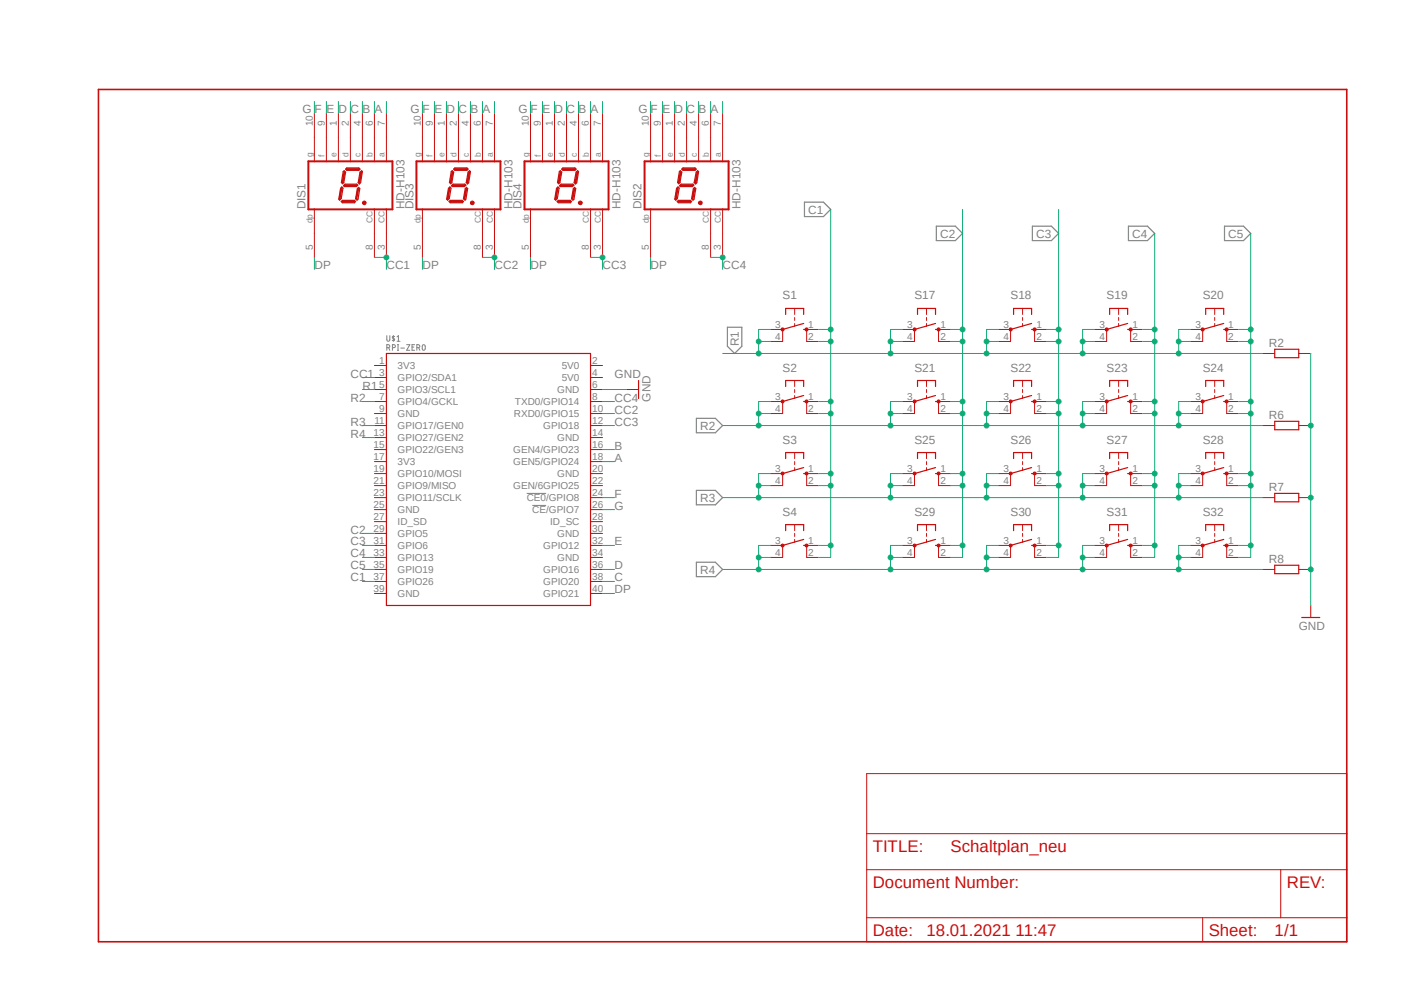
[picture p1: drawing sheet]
<svg xmlns="http://www.w3.org/2000/svg" width="297mm" height="210mm" viewBox="0 0 297 210" stroke-linecap="round" stroke-linejoin="round" font-family="sans-serif">
<defs><g id="words">
<g font-size="3.6" fill="#c90d0c">
<text x="184.6" y="180.1">TITLE:</text>
<text x="201.1" y="180.1">Schaltplan_neu</text>
<text x="184.6" y="187.8">Document Number:</text>
<text x="272.2" y="187.8">REV:</text>
<text x="184.6" y="197.9">Date:</text>
<text x="196" y="197.9">18.01.2021 11:47</text>
<text x="255.7" y="197.9">Sheet:</text>
<text x="269.7" y="197.9">1/1</text>
</g>
<g font-size="2.5" fill="#808080">
<text x="64" y="24">G</text>
<text x="66.5" y="24">F</text>
<text x="69" y="24">E</text>
<text x="71.6" y="24">D</text>
<text x="74.1" y="24">C</text>
<text x="76.7" y="24">B</text>
<text x="79.2" y="24">A</text>
<text x="86.8" y="24">G F E D C B A</text>
<text x="109.7" y="24">G</text>
<text x="112.2" y="24">F</text>
<text x="114.8" y="24">E</text>
<text x="117.3" y="24">D</text>
<text x="119.9" y="24">C</text>
<text x="122.4" y="24">B</text>
<text x="124.9" y="24">A</text>
<text x="135.1" y="24">G F E D C B A</text>
<text x="64.6" y="44.3" transform="rotate(-90 64.6 44.3)">DIS1</text>
<text x="85.6" y="44.3" transform="rotate(-90 85.6 44.3)">HD-H103</text>
<text x="87.5" y="44.3" transform="rotate(-90 87.5 44.3)">DIS3</text>
<text x="108.4" y="44.3" transform="rotate(-90 108.4 44.3)">HD-H103</text>
<text x="110.3" y="44.3" transform="rotate(-90 110.3 44.3)">DIS4</text>
<text x="131.3" y="44.3" transform="rotate(-90 131.3 44.3)">HD-H103</text>
<text x="135.7" y="44.3" transform="rotate(-90 135.7 44.3)">DIS2</text>
<text x="156.7" y="44.3" transform="rotate(-90 156.7 44.3)">HD-H103</text>
<text x="171" y="45.2">C1</text>
<text x="198.9" y="50.3">C2</text>
<text x="219.2" y="50.3">C3</text>
<text x="239.5" y="50.3">C4</text>
<text x="259.8" y="50.3">C5</text>
<text x="66.5" y="57">DP</text>
<text x="81.7" y="57">CC1</text>
<text x="89.4" y="57">DP</text>
<text x="104.6" y="57">CC2</text>
<text x="112.2" y="57">DP</text>
<text x="127.5" y="57">CC3</text>
<text x="137.6" y="57">DP</text>
<text x="152.9" y="57">CC4</text>
<text x="165.6" y="63.3">S1</text>
<text x="193.5" y="63.3">S17</text>
<text x="213.8" y="63.3">S18</text>
<text x="234.1" y="63.3">S19</text>
<text x="254.4" y="63.3">S20</text>
<text x="156.3" y="73.2" transform="rotate(-90 156.3 73.2)">R1</text>
<text x="268.4" y="73.4">R2</text>
<text x="74.1" y="79.8">CC1</text>
<text x="76.7" y="82.4">R1</text>
<text x="130" y="79.8">GND</text>
<text x="165.6" y="78.6">S2</text>
<text x="193.5" y="78.6">S21</text>
<text x="213.8" y="78.6">S22</text>
<text x="234.1" y="78.6">S23</text>
<text x="254.4" y="78.6">S24</text>
<text x="74.1" y="84.9">R2</text>
<text x="130" y="87.5">CC2</text>
<text x="130" y="84.9">CC4</text>
<text x="137.6" y="84.9" transform="rotate(-90 137.6 84.9)">GND</text>
<text x="268.4" y="88.6">R6</text>
<text x="74.1" y="90">R3</text>
<text x="74.1" y="92.5">R4</text>
<text x="130" y="95.1">B</text>
<text x="130" y="90">CC3</text>
<text x="148.1" y="90.9">R2</text>
<text x="165.6" y="93.8">S3</text>
<text x="193.5" y="93.8">S25</text>
<text x="213.8" y="93.8">S26</text>
<text x="234.1" y="93.8">S27</text>
<text x="254.4" y="93.8">S28</text>
<text x="130" y="97.6">A</text>
<text x="130" y="107.8">G</text>
<text x="130" y="105.2">F</text>
<text x="148.1" y="106.1">R3</text>
<text x="268.4" y="103.8">R7</text>
<text x="74.1" y="112.9">C2</text>
<text x="165.6" y="109.1">S4</text>
<text x="193.5" y="109.1">S29</text>
<text x="213.8" y="109.1">S30</text>
<text x="234.1" y="109.1">S31</text>
<text x="254.4" y="109.1">S32</text>
<text x="74.1" y="115.4">C3</text>
<text x="74.1" y="117.9">C4</text>
<text x="130" y="115.4">E</text>
<text x="268.4" y="119.1">R8</text>
<text x="74.1" y="123">C1</text>
<text x="74.1" y="120.4">C5</text>
<text x="130" y="125.5">DP</text>
<text x="130" y="120.4">D</text>
<text x="130" y="123">C</text>
<text x="148.1" y="121.3">R4</text>
<text x="274.7" y="133.1">GND</text>
</g>
<g font-size="2.1" fill="#808080">
<text x="66.2" y="26.7" transform="rotate(-90 66.2 26.7)">10</text>
<text x="68.7" y="26.7" transform="rotate(-90 68.7 26.7)">9</text>
<text x="71.2" y="26.7" transform="rotate(-90 71.2 26.7)">1</text>
<text x="73.8" y="26.7" transform="rotate(-90 73.8 26.7)">2</text>
<text x="76.3" y="26.7" transform="rotate(-90 76.3 26.7)">4</text>
<text x="78.9" y="26.7" transform="rotate(-90 78.9 26.7)">6</text>
<text x="81.4" y="26.7" transform="rotate(-90 81.4 26.7)">7</text>
<text x="89" y="26.7" transform="rotate(-90 89 26.7)">10</text>
<text x="91.6" y="26.7" transform="rotate(-90 91.6 26.7)">9</text>
<text x="94.1" y="26.7" transform="rotate(-90 94.1 26.7)">1</text>
<text x="96.6" y="26.7" transform="rotate(-90 96.6 26.7)">2</text>
<text x="99.2" y="26.7" transform="rotate(-90 99.2 26.7)">4</text>
<text x="101.7" y="26.7" transform="rotate(-90 101.7 26.7)">6</text>
<text x="104.3" y="26.7" transform="rotate(-90 104.3 26.7)">7</text>
<text x="111.9" y="26.7" transform="rotate(-90 111.9 26.7)">10</text>
<text x="114.4" y="26.7" transform="rotate(-90 114.4 26.7)">9</text>
<text x="117" y="26.7" transform="rotate(-90 117 26.7)">1</text>
<text x="119.5" y="26.7" transform="rotate(-90 119.5 26.7)">2</text>
<text x="122" y="26.7" transform="rotate(-90 122 26.7)">4</text>
<text x="124.6" y="26.7" transform="rotate(-90 124.6 26.7)">6</text>
<text x="127.1" y="26.7" transform="rotate(-90 127.1 26.7)">7</text>
<text x="137.3" y="26.7" transform="rotate(-90 137.3 26.7)">10</text>
<text x="139.8" y="26.7" transform="rotate(-90 139.8 26.7)">9</text>
<text x="142.3" y="26.7" transform="rotate(-90 142.3 26.7)">1</text>
<text x="144.9" y="26.7" transform="rotate(-90 144.9 26.7)">2</text>
<text x="147.4" y="26.7" transform="rotate(-90 147.4 26.7)">4</text>
<text x="149.9" y="26.7" transform="rotate(-90 149.9 26.7)">6</text>
<text x="152.5" y="26.7" transform="rotate(-90 152.5 26.7)">7</text>
<text x="66.2" y="52.9" transform="rotate(-90 66.2 52.9)">5</text>
<text x="78.9" y="52.9" transform="rotate(-90 78.9 52.9)">8</text>
<text x="81.4" y="52.9" transform="rotate(-90 81.4 52.9)">3</text>
<text x="89" y="52.9" transform="rotate(-90 89 52.9)">5</text>
<text x="101.7" y="52.9" transform="rotate(-90 101.7 52.9)">8</text>
<text x="104.3" y="52.9" transform="rotate(-90 104.3 52.9)">3</text>
<text x="111.9" y="52.9" transform="rotate(-90 111.9 52.9)">5</text>
<text x="124.6" y="52.9" transform="rotate(-90 124.6 52.9)">8</text>
<text x="127.1" y="52.9" transform="rotate(-90 127.1 52.9)">3</text>
<text x="137.3" y="52.9" transform="rotate(-90 137.3 52.9)">5</text>
<text x="149.9" y="52.9" transform="rotate(-90 149.9 52.9)">8</text>
<text x="152.5" y="52.9" transform="rotate(-90 152.5 52.9)">3</text>
<text x="164" y="69.3">3</text>
<text x="164" y="71.9">4</text>
<text x="171" y="69.3">1</text>
<text x="171" y="71.9">2</text>
<text x="191.9" y="69.3">3</text>
<text x="191.9" y="71.9">4</text>
<text x="198.9" y="69.3">1</text>
<text x="198.9" y="71.9">2</text>
<text x="212.3" y="69.3">3</text>
<text x="212.3" y="71.9">4</text>
<text x="219.2" y="69.3">1</text>
<text x="219.2" y="71.9">2</text>
<text x="232.6" y="69.3">3</text>
<text x="232.6" y="71.9">4</text>
<text x="239.6" y="69.3">1</text>
<text x="239.6" y="71.9">2</text>
<text x="252.9" y="69.3">3</text>
<text x="252.9" y="71.9">4</text>
<text x="259.8" y="69.3">1</text>
<text x="259.8" y="71.9">2</text>
<text x="80.2" y="77">1</text>
<text x="125.3" y="77">2</text>
<text x="80.2" y="79.5">3</text>
<text x="80.2" y="82">5</text>
<text x="84.1" y="78.1">3V3</text>
<text x="84.1" y="80.6">GPIO2/SDA1</text>
<text x="84.1" y="83.1">GPIO3/SCL1</text>
<text x="117.9" y="83.1">GND</text>
<text x="118.8" y="78.1">5V0</text>
<text x="118.8" y="80.6">5V0</text>
<text x="125.3" y="79.5">4</text>
<text x="125.3" y="82">6</text>
<text x="79.2" y="89.6">11</text>
<text x="80.2" y="84.5">7</text>
<text x="80.2" y="87.1">9</text>
<text x="84.1" y="85.7">GPIO4/GCKL</text>
<text x="84.1" y="88.2">GND</text>
<text x="108.7" y="88.2">RXD0/GPIO15</text>
<text x="108.9" y="85.7">TXD0/GPIO14</text>
<text x="125.3" y="84.5">8</text>
<text x="125.3" y="87.1">10</text>
<text x="125.3" y="89.6">12</text>
<text x="164" y="84.5">3</text>
<text x="164" y="87.1">4</text>
<text x="171" y="84.5">1</text>
<text x="171" y="87.1">2</text>
<text x="191.9" y="84.5">3</text>
<text x="191.9" y="87.1">4</text>
<text x="198.9" y="84.5">1</text>
<text x="198.9" y="87.1">2</text>
<text x="212.3" y="84.5">3</text>
<text x="212.3" y="87.1">4</text>
<text x="219.2" y="84.5">1</text>
<text x="219.2" y="87.1">2</text>
<text x="232.6" y="84.5">3</text>
<text x="232.6" y="87.1">4</text>
<text x="239.6" y="84.5">1</text>
<text x="239.6" y="87.1">2</text>
<text x="252.9" y="84.5">3</text>
<text x="252.9" y="87.1">4</text>
<text x="259.8" y="84.5">1</text>
<text x="259.8" y="87.1">2</text>
<text x="79" y="92.2">13</text>
<text x="79" y="94.7">15</text>
<text x="84.1" y="90.8">GPIO17/GEN0</text>
<text x="84.1" y="93.3">GPIO27/GEN2</text>
<text x="84.1" y="95.8">GPIO22/GEN3</text>
<text x="108.6" y="95.8">GEN4/GPIO23</text>
<text x="114.9" y="90.8">GPIO18</text>
<text x="117.9" y="93.3">GND</text>
<text x="125.3" y="92.2">14</text>
<text x="125.3" y="94.7">16</text>
<text x="79" y="97.2">17</text>
<text x="79" y="99.8">19</text>
<text x="84.1" y="98.4">3V3</text>
<text x="84.1" y="100.9">GPIO10/MOSI</text>
<text x="108.6" y="98.4">GEN5/GPIO24</text>
<text x="117.9" y="100.9">GND</text>
<text x="125.3" y="97.2">18</text>
<text x="125.3" y="99.8">20</text>
<text x="164" y="99.8">3</text>
<text x="171" y="99.8">1</text>
<text x="191.9" y="99.8">3</text>
<text x="198.9" y="99.8">1</text>
<text x="212.3" y="99.8">3</text>
<text x="219.2" y="99.8">1</text>
<text x="232.6" y="99.8">3</text>
<text x="239.6" y="99.8">1</text>
<text x="252.9" y="99.8">3</text>
<text x="259.8" y="99.8">1</text>
<text x="79" y="102.3">21</text>
<text x="79" y="104.9">23</text>
<text x="79" y="107.4">25</text>
<text x="84.1" y="103.5">GPIO9/MISO</text>
<text x="84.1" y="106">GPIO11/SCLK</text>
<text x="108.6" y="103.5">GEN/6GPIO25</text>
<text x="111.4" y="106">CE0/GPIO8</text>
<text x="125.3" y="102.3">22</text>
<text x="125.3" y="104.9">24</text>
<text x="125.3" y="107.4">26</text>
<text x="164" y="102.3">4</text>
<text x="171" y="102.3">2</text>
<text x="191.9" y="102.3">4</text>
<text x="198.9" y="102.3">2</text>
<text x="212.3" y="102.3">4</text>
<text x="219.2" y="102.3">2</text>
<text x="232.6" y="102.3">4</text>
<text x="239.6" y="102.3">2</text>
<text x="252.9" y="102.3">4</text>
<text x="259.8" y="102.3">2</text>
<text x="79" y="109.9">27</text>
<text x="79" y="112.5">29</text>
<text x="84.1" y="108.5">GND</text>
<text x="84.1" y="111.1">ID_SD</text>
<text x="84.1" y="113.6">GPIO5</text>
<text x="112.6" y="108.5">CE/GPIO7</text>
<text x="116.4" y="111.1">ID_SC</text>
<text x="117.9" y="113.6">GND</text>
<text x="125.3" y="109.9">28</text>
<text x="125.3" y="112.5">30</text>
<text x="79" y="115">31</text>
<text x="79" y="117.6">33</text>
<text x="84.1" y="116.1">GPIO6</text>
<text x="84.1" y="118.7">GPIO13</text>
<text x="114.9" y="116.2">GPIO12</text>
<text x="117.9" y="118.7">GND</text>
<text x="125.3" y="115">32</text>
<text x="125.3" y="117.6">34</text>
<text x="164" y="115">3</text>
<text x="164" y="117.6">4</text>
<text x="171" y="115">1</text>
<text x="171" y="117.6">2</text>
<text x="191.9" y="115">3</text>
<text x="191.9" y="117.6">4</text>
<text x="198.9" y="115">1</text>
<text x="198.9" y="117.6">2</text>
<text x="212.3" y="115">3</text>
<text x="212.3" y="117.6">4</text>
<text x="219.2" y="115">1</text>
<text x="219.2" y="117.6">2</text>
<text x="232.6" y="115">3</text>
<text x="232.6" y="117.6">4</text>
<text x="239.6" y="115">1</text>
<text x="239.6" y="117.6">2</text>
<text x="252.9" y="115">3</text>
<text x="252.9" y="117.6">4</text>
<text x="259.8" y="115">1</text>
<text x="259.8" y="117.6">2</text>
<text x="79" y="120.1">35</text>
<text x="79" y="122.6">37</text>
<text x="79" y="125.2">39</text>
<text x="84.1" y="121.2">GPIO19</text>
<text x="84.1" y="123.7">GPIO26</text>
<text x="114.9" y="121.2">GPIO16</text>
<text x="114.9" y="123.7">GPIO20</text>
<text x="125.3" y="120.1">36</text>
<text x="125.3" y="122.6">38</text>
<text x="125.3" y="125.2">40</text>
<text x="84.1" y="126.3">GND</text>
<text x="114.9" y="126.3">GPIO21</text>
</g>
<g font-size="1.8" fill="#808080">
<text x="66.1" y="33.2" transform="rotate(-90 66.1 33.2)">g</text>
<text x="68.7" y="33.2" transform="rotate(-90 68.7 33.2)">f</text>
<text x="71.2" y="33.2" transform="rotate(-90 71.2 33.2)">e</text>
<text x="73.7" y="33.2" transform="rotate(-90 73.7 33.2)">d</text>
<text x="76.3" y="33.2" transform="rotate(-90 76.3 33.2)">c</text>
<text x="78.8" y="33.2" transform="rotate(-90 78.8 33.2)">b</text>
<text x="81.4" y="33.2" transform="rotate(-90 81.4 33.2)">a</text>
<text x="89" y="33.2" transform="rotate(-90 89 33.2)">g</text>
<text x="91.5" y="33.2" transform="rotate(-90 91.5 33.2)">f</text>
<text x="94.1" y="33.2" transform="rotate(-90 94.1 33.2)">e</text>
<text x="96.6" y="33.2" transform="rotate(-90 96.6 33.2)">d</text>
<text x="99.1" y="33.2" transform="rotate(-90 99.1 33.2)">c</text>
<text x="101.7" y="33.2" transform="rotate(-90 101.7 33.2)">b</text>
<text x="104.2" y="33.2" transform="rotate(-90 104.2 33.2)">a</text>
<text x="111.8" y="33.2" transform="rotate(-90 111.8 33.2)">g</text>
<text x="114.4" y="33.2" transform="rotate(-90 114.4 33.2)">f</text>
<text x="116.9" y="33.2" transform="rotate(-90 116.9 33.2)">e</text>
<text x="119.5" y="33.2" transform="rotate(-90 119.5 33.2)">d</text>
<text x="122" y="33.2" transform="rotate(-90 122 33.2)">c</text>
<text x="124.5" y="33.2" transform="rotate(-90 124.5 33.2)">b</text>
<text x="127.1" y="33.2" transform="rotate(-90 127.1 33.2)">a</text>
<text x="137.2" y="33.2" transform="rotate(-90 137.2 33.2)">g</text>
<text x="139.8" y="33.2" transform="rotate(-90 139.8 33.2)">f</text>
<text x="142.3" y="33.2" transform="rotate(-90 142.3 33.2)">e</text>
<text x="144.9" y="33.2" transform="rotate(-90 144.9 33.2)">d</text>
<text x="147.4" y="33.2" transform="rotate(-90 147.4 33.2)">c</text>
<text x="149.9" y="33.2" transform="rotate(-90 149.9 33.2)">b</text>
<text x="152.5" y="33.2" transform="rotate(-90 152.5 33.2)">a</text>
<text x="66.1" y="47.2" transform="rotate(-90 66.1 47.2)">dp</text>
<text x="78.8" y="47.2" transform="rotate(-90 78.8 47.2)">CC</text>
<text x="81.4" y="47.2" transform="rotate(-90 81.4 47.2)">CC</text>
<text x="89" y="47.2" transform="rotate(-90 89 47.2)">dp</text>
<text x="101.7" y="47.2" transform="rotate(-90 101.7 47.2)">CC</text>
<text x="104.2" y="47.2" transform="rotate(-90 104.2 47.2)">CC</text>
<text x="111.8" y="47.2" transform="rotate(-90 111.8 47.2)">dp</text>
<text x="124.5" y="47.2" transform="rotate(-90 124.5 47.2)">CC</text>
<text x="127.1" y="47.2" transform="rotate(-90 127.1 47.2)">CC</text>
<text x="137.2" y="47.2" transform="rotate(-90 137.2 47.2)">dp</text>
<text x="149.9" y="47.2" transform="rotate(-90 149.9 47.2)">CC</text>
<text x="152.5" y="47.2" transform="rotate(-90 152.5 47.2)">CC</text>
</g>
</g></defs>
<path d="M20.3 18.6l264.9 181.1M285.2 18.6l-264.9 181.1" fill="none" stroke="#fff" stroke-width=".21"/>
<g fill="none" stroke="#808080" stroke-width=".21">
<path d="M81.8 73.5h.5a.31 .31 0 0 0 .2-.4 .31 .31 0 0 0-.4-.2h-.3v1.2M81.8 71l.1 1a.31 .31 0 0 0 .3 .2 .31 .31 0 0 0 .3-.4v-.8M82.2 73.5l.3 .6M83 73.5h.5a.31 .31 0 0 0 .1-.4 .31 .31 0 0 0-.3-.2h-.3v1.2M83.2 71v1.2M83.5 71.2l-.4-.1-.1 .2 .5 .5-.1 .2h-.4M84 71.2l.3-.2v1.2M84 72.2h.6M84.1 72.9h.2M84.1 74.1h.2M84.2 72.9v1.2M84.8 73.6h.8"/>
<path d="M86 72.9h.7l-.7 1.2h.7M87.2 73.4h.3M87.7 72.9h-.5v1.2h.5M88.2 73.5h.4a.31 .31 0 0 0 .2-.4 .31 .31 0 0 0-.3-.2h-.3v1.2M88.6 73.5l.2 .6M89.5 72.9a.34 .34 0 0 1 .5 .3v.5a.32 .32 0 0 1-.4 .4 .32 .32 0 0 1-.3-.4zM111.4 104.4h4.1M112.6 106.9h2.9"/>
</g>
<path d="M170.2 42.8h4l1.5 1.5-1.5 1.5h-4zM198.1 47.8h4l1.5 1.6-1.5 1.5h-4zM218.4 47.8h4l1.5 1.6-1.5 1.5h-4zM238.7 47.8h4l1.6 1.6-1.6 1.5h-4zM259 47.8h4.1l1.5 1.6-1.5 1.5h-4.1zM153.9 69.2h3v4l-1.5 1.6-1.5-1.6zM147.3 88.5h4l1.6 1.5-1.6 1.5h-4zM147.3 103.7h4l1.6 1.5-1.6 1.6h-4zM147.3 118.9h4l1.6 1.5-1.6 1.6h-4z" fill="none" stroke="#808080" stroke-width=".25"/>
<path d="M20.8 18.9h264.1v180.3h-264.1z" fill="none" stroke="#c90d0c" stroke-width=".34"/>
<path d="M193.5 69.7v2.5M196 65.2v1.3M196 67.1v.7M196 68.4v.6M198.5 69.7v2.5M183.3 163.6h101.6v35.6h-101.6zM183.3 176.3h101.6M183.3 183.9h101.6M183.3 194.1h101.6M254.4 194.1v5.1M270.9 183.9v10.2" fill="none" stroke="#c90d0c" stroke-width=".21"/>
<path d="M194.1 66.5v-1.3h3.8v1.3M197.9 69.7h.6M197.9 68.4l-4.4 1.3" fill="none" stroke="#c90d0c" stroke-width=".25"/>
<circle cx="193.5" cy="69.7" r=".34" fill="#c90d0c"/>
<circle cx="193.5" cy="69.7" r=".34" fill="none" stroke="#c90d0c" stroke-width=".21"/>
<circle cx="198.6" cy="69.7" r=".34" fill="#c90d0c"/>
<g fill="none" stroke="#c90d0c" stroke-width=".21">
<path d="M190.9 69.7h2.6M190.9 72.2h2.6M198.5 69.7h2.6M198.5 72.2h2.6M213.8 69.7v2.5M216.3 65.2v1.3M216.3 67.1v.7M216.3 68.4v.6M218.9 69.7v2.5"/>
<circle cx="198.6" cy="69.7" r=".34"/>
</g>
<path d="M214.4 66.5v-1.3h3.8v1.3M218.2 69.7h.7M218.2 68.4l-4.4 1.3" fill="none" stroke="#c90d0c" stroke-width=".25"/>
<circle cx="213.8" cy="69.7" r=".34" fill="#c90d0c"/>
<circle cx="213.8" cy="69.7" r=".34" fill="none" stroke="#c90d0c" stroke-width=".21"/>
<path d="M218.7 69.4h.4v.5h-.4l-.2-.2z" fill-rule="evenodd" fill="#c90d0c"/>
<path d="M211.2 69.7h2.6M211.2 72.2h2.6M218.7 69.4h.4v.5h-.4l-.2-.2zM218.9 69.7h2.5M218.9 72.2h2.5M234.1 69.7v2.5M236.6 65.2v1.3M236.6 67.1v.7M236.6 68.4v.6M239.2 69.7v2.5" fill="none" stroke="#c90d0c" stroke-width=".21"/>
<path d="M234.7 66.5v-1.3h3.8v1.3M238.5 69.7h.7M238.5 68.4l-4.4 1.3" fill="none" stroke="#c90d0c" stroke-width=".25"/>
<path d="M233.9 69.4h.5v.5h-.5l-.1-.2z" fill-rule="evenodd" fill="#c90d0c"/>
<path d="M233.9 69.4h.5v.5h-.5l-.1-.2z" fill="none" stroke="#c90d0c" stroke-width=".21"/>
<path d="M239 69.4h.4v.5h-.4l-.2-.2z" fill-rule="evenodd" fill="#c90d0c"/>
<path d="M231.6 69.7h2.5M231.6 72.2h2.5M239 69.4h.4v.5h-.4l-.2-.2zM239.2 69.7h2.5M239.2 72.2h2.5M254.4 69.7v2.5M257 65.2v1.3M257 67.1v.7M257 68.4v.6M259.5 69.7v2.5" fill="none" stroke="#c90d0c" stroke-width=".21"/>
<path d="M255.1 66.5v-1.3h3.8v1.3M258.9 69.7h.6M258.9 68.4l-4.5 1.3" fill="none" stroke="#c90d0c" stroke-width=".25"/>
<path d="M254.2 69.4h.4l.2 .3-.2 .2h-.4z" fill-rule="evenodd" fill="#c90d0c"/>
<path d="M254.2 69.4h.4l.2 .3-.2 .2h-.4z" fill="none" stroke="#c90d0c" stroke-width=".21"/>
<path d="M259.2 69.4h.5l.1 .3-.1 .2h-.5z" fill-rule="evenodd" fill="#c90d0c"/>
<path d="M251.9 69.7h2.5M251.9 72.2h2.5M259.2 69.4h.5l.1 .3-.1 .2h-.5zM259.5 69.7h2.5M259.5 72.2h2.5M193.5 84.9v2.6M196 80.5v1.2M196 82.4v.6M196 83.7v.6M198.5 84.9v2.6" fill="none" stroke="#c90d0c" stroke-width=".21"/>
<path d="M194.1 81.7v-1.2h3.8v1.2M197.9 84.9h.6M197.9 83.7l-4.4 1.2" fill="none" stroke="#c90d0c" stroke-width=".25"/>
<path d="M193.3 84.7h.4v.4l-.2 .2-.2-.2z" fill-rule="evenodd" fill="#c90d0c"/>
<path d="M193.3 84.7h.4v.4l-.2 .2-.2-.2z" fill="none" stroke="#c90d0c" stroke-width=".21"/>
<path d="M198.3 84.7h.5v.4l-.3 .2-.2-.2z" fill-rule="evenodd" fill="#c90d0c"/>
<path d="M190.9 84.9h2.6M190.9 87.5h2.6M198.3 84.7h.5v.4l-.3 .2-.2-.2zM198.5 84.9h2.6M198.5 87.5h2.6M213.8 84.9v2.6M216.3 80.5v1.2M216.3 82.4v.6M216.3 83.7v.6M218.9 84.9v2.6" fill="none" stroke="#c90d0c" stroke-width=".21"/>
<path d="M214.4 81.7v-1.2h3.8v1.2M218.2 84.9h.7M218.2 83.7l-4.4 1.2" fill="none" stroke="#c90d0c" stroke-width=".25"/>
<path d="M213.6 84.7h.4v.4l-.2 .2-.2-.2z" fill-rule="evenodd" fill="#c90d0c"/>
<path d="M213.6 84.7h.4v.4l-.2 .2-.2-.2z" fill="none" stroke="#c90d0c" stroke-width=".21"/>
<path d="M218.7 84.7h.4v.4l-.2 .2-.2-.2-.2-.2z" fill-rule="evenodd" fill="#c90d0c"/>
<path d="M211.2 84.9h2.6M211.2 87.5h2.6M218.7 84.7h.4v.4l-.2 .2-.2-.2-.2-.2zM218.9 84.9h2.5M218.9 87.5h2.5M234.1 84.9v2.6M236.6 80.5v1.2M236.6 82.4v.6M236.6 83.7v.6M239.2 84.9v2.6" fill="none" stroke="#c90d0c" stroke-width=".21"/>
<path d="M234.7 81.7v-1.2h3.8v1.2M238.5 84.9h.7M238.5 83.7l-4.4 1.2" fill="none" stroke="#c90d0c" stroke-width=".25"/>
<path d="M233.9 84.7h.5v.4l-.3 .2-.2-.2-.1-.2z" fill-rule="evenodd" fill="#c90d0c"/>
<path d="M233.9 84.7h.5v.4l-.3 .2-.2-.2-.1-.2z" fill="none" stroke="#c90d0c" stroke-width=".21"/>
<path d="M239 84.7h.4v.4l-.2 .2-.2-.2-.2-.2z" fill-rule="evenodd" fill="#c90d0c"/>
<path d="M231.6 84.9h2.5M231.6 87.5h2.5M239 84.7h.4v.4l-.2 .2-.2-.2-.2-.2zM239.2 84.9h2.5M239.2 87.5h2.5M254.4 84.9v2.6M257 80.5v1.2M257 82.4v.6M257 83.7v.6M259.5 84.9v2.6" fill="none" stroke="#c90d0c" stroke-width=".21"/>
<path d="M255.1 81.7v-1.2h3.8v1.2M258.9 84.9h.6M258.9 83.7l-4.5 1.2" fill="none" stroke="#c90d0c" stroke-width=".25"/>
<path d="M254.2 84.7h.4l.2 .2-.2 .2-.2 .2-.2-.2z" fill-rule="evenodd" fill="#c90d0c"/>
<path d="M254.2 84.7h.4l.2 .2-.2 .2-.2 .2-.2-.2z" fill="none" stroke="#c90d0c" stroke-width=".21"/>
<path d="M259.2 84.7h.5l.1 .2-.1 .2-.2 .2-.3-.2z" fill-rule="evenodd" fill="#c90d0c"/>
<path d="M196 95.7v1.3M196 97.6v.7M196 98.9v.6M251.9 84.9h2.5M251.9 87.5h2.5M259.2 84.7h.5l.1 .2-.1 .2-.2 .2-.3-.2zM259.5 84.9h2.5M259.5 87.5h2.5M193.5 100.2v2.5M198.5 100.2v2.5" fill="none" stroke="#c90d0c" stroke-width=".21"/>
<path d="M194.1 97v-1.3h3.8v1.3M197.9 98.9l-4.4 1.3M197.9 100.2h.6" fill="none" stroke="#c90d0c" stroke-width=".25"/>
<path d="M193.3 99.9h.4v.5h-.4z" fill-rule="evenodd" fill="#c90d0c"/>
<path d="M193.3 99.9h.4v.5h-.4z" fill="none" stroke="#c90d0c" stroke-width=".21"/>
<path d="M198.3 99.9h.5v.5h-.5z" fill-rule="evenodd" fill="#c90d0c"/>
<path d="M198.3 99.9h.5v.5h-.5zM216.3 95.7v1.3M216.3 97.6v.7M216.3 98.9v.6M190.9 100.2h2.6M190.9 102.7h2.6M198.5 100.2h2.6M198.5 102.7h2.6M213.8 100.2v2.5M218.9 100.2v2.5" fill="none" stroke="#c90d0c" stroke-width=".21"/>
<path d="M214.4 97v-1.3h3.8v1.3M218.2 98.9l-4.4 1.3M218.2 100.2h.7" fill="none" stroke="#c90d0c" stroke-width=".25"/>
<path d="M213.6 99.9h.4v.5h-.4z" fill-rule="evenodd" fill="#c90d0c"/>
<path d="M213.6 99.9h.4v.5h-.4z" fill="none" stroke="#c90d0c" stroke-width=".21"/>
<path d="M218.7 99.9h.4v.5h-.4l-.2-.2z" fill-rule="evenodd" fill="#c90d0c"/>
<path d="M218.7 99.9h.4v.5h-.4l-.2-.2zM236.6 95.7v1.3M236.6 97.6v.7M236.6 98.9v.6M211.2 100.2h2.6M211.2 102.7h2.6M218.9 100.2h2.5M218.9 102.7h2.5M234.1 100.2v2.5M239.2 100.2v2.5" fill="none" stroke="#c90d0c" stroke-width=".21"/>
<path d="M234.7 97v-1.3h3.8v1.3M238.5 98.9l-4.4 1.3M238.5 100.2h.7" fill="none" stroke="#c90d0c" stroke-width=".25"/>
<path d="M233.9 99.9h.5v.5h-.5l-.1-.2z" fill-rule="evenodd" fill="#c90d0c"/>
<path d="M233.9 99.9h.5v.5h-.5l-.1-.2z" fill="none" stroke="#c90d0c" stroke-width=".21"/>
<path d="M239 99.9h.4v.5h-.4l-.2-.2z" fill-rule="evenodd" fill="#c90d0c"/>
<path d="M239 99.9h.4v.5h-.4l-.2-.2zM257 95.7v1.3M257 97.6v.7M257 98.9v.6M231.6 100.2h2.5M231.6 102.7h2.5M239.2 100.2h2.5M239.2 102.7h2.5M254.4 100.2v2.5M259.5 100.2v2.5" fill="none" stroke="#c90d0c" stroke-width=".21"/>
<path d="M255.1 97v-1.3h3.8v1.3M258.9 98.9l-4.5 1.3M258.9 100.2h.6" fill="none" stroke="#c90d0c" stroke-width=".25"/>
<path d="M254.2 99.9h.4l.2 .3-.2 .2h-.4z" fill-rule="evenodd" fill="#c90d0c"/>
<path d="M254.2 99.9h.4l.2 .3-.2 .2h-.4z" fill="none" stroke="#c90d0c" stroke-width=".21"/>
<path d="M259.2 99.9h.5l.1 .3-.1 .2h-.5z" fill-rule="evenodd" fill="#c90d0c"/>
<path d="M259.2 99.9h.5l.1 .3-.1 .2h-.5zM193.5 115.4v2.5M196 111v1.2M196 112.8v.7M196 114.1v.6M198.5 115.4v2.5M251.9 100.2h2.5M251.9 102.7h2.5M259.5 100.2h2.5M259.5 102.7h2.5" fill="none" stroke="#c90d0c" stroke-width=".21"/>
<path d="M194.1 112.2v-1.2h3.8v1.2M197.9 115.4h.6M197.9 114.1l-4.4 1.3" fill="none" stroke="#c90d0c" stroke-width=".25"/>
<path d="M193.3 115.1h.4v.5h-.4z" fill-rule="evenodd" fill="#c90d0c"/>
<path d="M193.3 115.1h.4v.5h-.4z" fill="none" stroke="#c90d0c" stroke-width=".21"/>
<path d="M198.3 115.1h.5v.5h-.5z" fill-rule="evenodd" fill="#c90d0c"/>
<path d="M190.9 115.4h2.6M190.9 117.9h2.6M198.3 115.1h.5v.5h-.5zM198.5 115.4h2.6M198.5 117.9h2.6M213.8 115.4v2.5M216.3 111v1.2M216.3 112.8v.7M216.3 114.1v.6M218.9 115.4v2.5" fill="none" stroke="#c90d0c" stroke-width=".21"/>
<path d="M214.4 112.2v-1.2h3.8v1.2M218.2 115.4h.7M218.2 114.1l-4.4 1.3" fill="none" stroke="#c90d0c" stroke-width=".25"/>
<path d="M213.6 115.1h.4v.5h-.4z" fill-rule="evenodd" fill="#c90d0c"/>
<path d="M213.6 115.1h.4v.5h-.4z" fill="none" stroke="#c90d0c" stroke-width=".21"/>
<path d="M218.7 115.1h.4v.5h-.4l-.2-.2z" fill-rule="evenodd" fill="#c90d0c"/>
<path d="M211.2 115.4h2.6M211.2 117.9h2.6M218.7 115.1h.4v.5h-.4l-.2-.2zM218.9 115.4h2.5M218.9 117.9h2.5M234.1 115.4v2.5M236.6 111v1.2M236.6 112.8v.7M236.6 114.1v.6M239.2 115.4v2.5" fill="none" stroke="#c90d0c" stroke-width=".21"/>
<path d="M234.7 112.2v-1.2h3.8v1.2M238.5 115.4h.7M238.5 114.1l-4.4 1.3" fill="none" stroke="#c90d0c" stroke-width=".25"/>
<path d="M233.9 115.1h.5v.5h-.5l-.1-.2z" fill-rule="evenodd" fill="#c90d0c"/>
<path d="M233.9 115.1h.5v.5h-.5l-.1-.2z" fill="none" stroke="#c90d0c" stroke-width=".21"/>
<path d="M239 115.1h.4v.5h-.4l-.2-.2z" fill-rule="evenodd" fill="#c90d0c"/>
<path d="M231.6 115.4h2.5M231.6 117.9h2.5M239 115.1h.4v.5h-.4l-.2-.2zM239.2 115.4h2.5M239.2 117.9h2.5M254.4 115.4v2.5M257 111v1.2M257 112.8v.7M257 114.1v.6M259.5 115.4v2.5" fill="none" stroke="#c90d0c" stroke-width=".21"/>
<path d="M255.1 112.2v-1.2h3.8v1.2M258.9 115.4h.6M258.9 114.1l-4.5 1.3" fill="none" stroke="#c90d0c" stroke-width=".25"/>
<path d="M254.2 115.1h.4l.2 .3-.2 .2h-.4z" fill-rule="evenodd" fill="#c90d0c"/>
<path d="M254.2 115.1h.4l.2 .3-.2 .2h-.4z" fill="none" stroke="#c90d0c" stroke-width=".21"/>
<path d="M259.2 115.1h.5l.1 .3-.1 .2h-.5z" fill-rule="evenodd" fill="#c90d0c"/>
<g fill="none" stroke="#c90d0c" stroke-width=".21">
<path d="M165.6 69.7v2.5M168.1 65.2v1.3M168.1 67.1v.7M168.1 68.4v.6M170.6 69.7v2.5M267.1 74.8h2.6M274.7 74.8h2.6M267.1 90h2.6M274.7 90h2.6M251.9 115.4h2.5M251.9 117.9h2.5M259.2 115.1h.5l.1 .3-.1 .2h-.5z"/>
<path d="M259.5 115.4h2.5M259.5 117.9h2.5M267.1 105.2h2.6M274.7 105.2h2.6M267.1 120.4h2.6M274.7 120.4h2.6M277.3 128.1v2.5"/>
</g>
<path d="M166.2 66.5v-1.3h3.8v1.3M170 69.7h.6M170 68.4l-4.4 1.3M269.7 73.9h5v1.7h-5zM269.7 89.1h5v1.8h-5zM269.7 104.4h5v1.7h-5zM269.7 119.5h5v1.8h-5zM275.4 130.6h3.8" fill="none" stroke="#c90d0c" stroke-width=".25"/>
<circle cx="165.6" cy="69.7" r=".34" fill="#c90d0c"/>
<circle cx="165.6" cy="69.7" r=".34" fill="none" stroke="#c90d0c" stroke-width=".21"/>
<circle cx="170.6" cy="69.7" r=".34" fill="#c90d0c"/>
<g fill="none" stroke="#c90d0c" stroke-width=".21">
<path d="M163 69.7h2.6M163 72.2h2.6M170.6 69.7h2.6M170.6 72.2h2.6M165.6 84.9v2.6M168.1 80.5v1.2M168.1 82.4v.6M168.1 83.7v.6M170.6 84.9v2.6"/>
<circle cx="170.6" cy="69.7" r=".34"/>
</g>
<path d="M166.2 81.7v-1.2h3.8v1.2M170 84.9h.6M170 83.7l-4.4 1.2" fill="none" stroke="#c90d0c" stroke-width=".25"/>
<path d="M165.3 84.7h.5v.4l-.2 .2-.3-.2z" fill-rule="evenodd" fill="#c90d0c"/>
<path d="M165.3 84.7h.5v.4l-.2 .2-.3-.2z" fill="none" stroke="#c90d0c" stroke-width=".21"/>
<path d="M170.4 84.7h.5v.4l-.3 .2-.2-.2z" fill-rule="evenodd" fill="#c90d0c"/>
<path d="M163 84.9h2.6M163 87.5h2.6M168.1 95.7v1.3M168.1 97.6v.7M168.1 98.9v.6M170.4 84.7h.5v.4l-.3 .2-.2-.2zM170.6 84.9h2.6M170.6 87.5h2.6M165.6 100.2v2.5M170.6 100.2v2.5" fill="none" stroke="#c90d0c" stroke-width=".21"/>
<path d="M166.2 97v-1.3h3.8v1.3M170 98.9l-4.4 1.3M170 100.2h.6" fill="none" stroke="#c90d0c" stroke-width=".25"/>
<path d="M165.3 99.9h.5v.5h-.5z" fill-rule="evenodd" fill="#c90d0c"/>
<path d="M165.3 99.9h.5v.5h-.5z" fill="none" stroke="#c90d0c" stroke-width=".21"/>
<path d="M170.4 99.9h.5v.5h-.5z" fill-rule="evenodd" fill="#c90d0c"/>
<path d="M170.4 99.9h.5v.5h-.5zM163 100.2h2.6M163 102.7h2.6M165.6 115.4v2.5M168.1 111v1.2M168.1 112.8v.7M168.1 114.1v.6M170.6 100.2h2.6M170.6 102.7h2.6M170.6 115.4v2.5" fill="none" stroke="#c90d0c" stroke-width=".21"/>
<path d="M166.2 112.2v-1.2h3.8v1.2M170 115.4h.6M170 114.1l-4.4 1.3" fill="none" stroke="#c90d0c" stroke-width=".25"/>
<path d="M165.3 115.1h.5v.5h-.5z" fill-rule="evenodd" fill="#c90d0c"/>
<path d="M165.3 115.1h.5v.5h-.5z" fill="none" stroke="#c90d0c" stroke-width=".21"/>
<path d="M170.4 115.1h.5v.5h-.5z" fill-rule="evenodd" fill="#c90d0c"/>
<g fill="none" stroke="#c90d0c" stroke-width=".21">
<path d="M137.6 29v5.2M140.2 29v5.2M142.7 29v5.2M145.2 29v5.2M147.8 29v5.2M150.3 29v5.2M152.9 29v5.2M137.6 44.2v5.2M150.3 44.2v5.2M152.9 44.2v5.2M79.2 77.3h2.5M79.2 79.8h2.5"/>
<path d="M124.9 77.3h2.6M124.9 79.8h2.6M79.2 82.4h2.5M79.2 84.9h2.5M79.2 87.5h2.5M79.2 90h2.5M79.2 92.5h2.5M79.2 95.1h2.5M79.2 97.6h2.5M124.9 82.4h2.6M124.9 84.9h2.6M124.9 87.5h2.6"/>
<path d="M124.9 90h2.6M124.9 92.5h2.6M124.9 95.1h2.6M124.9 97.6h2.6M132.5 82.4h2.6M79.2 115.4h2.5M79.2 117.9h2.5M79.2 100.2h2.5M79.2 102.7h2.5M79.2 105.2h2.5M79.2 107.8h2.5M79.2 110.3h2.5"/>
<path d="M79.2 112.8h2.5M124.9 115.4h2.6M124.9 117.9h2.6M124.9 100.2h2.6M124.9 102.7h2.6M124.9 105.2h2.6M124.9 107.8h2.6M124.9 110.3h2.6M124.9 112.8h2.6M163 115.4h2.6M163 117.9h2.6M170.4 115.1h.5v.5h-.5z"/>
<path d="M170.6 115.4h2.6M170.6 117.9h2.6M79.2 120.4h2.5M79.2 123h2.5M79.2 125.5h2.5M124.9 120.4h2.6M124.9 123h2.6M124.9 125.5h2.6"/>
</g>
<path d="M143.4 39.5l.3 .3-.4 2.2-.3 .3-.3-.2 .4-2.3zM143.7 36.3l.2-.2 .3 .3-.4 2.2-.2 .3-.3-.3zM143.8 39.3l.3-.4h2.5l.2 .3-.3 .3h-2.6zM144.2 35.8l.3-.3h2.5l.3 .3-.3 .2h-2.5zM146.9 39.6l.3 .3-.4 2.2-.2 .2-.3-.3 .4-2.1zM147.6 36.1l.2 .2-.4 2.4-.2 .2-.3-.3 .4-2.2zM143.3 42.6l.2-.2h2.5l.3 .2-.3 .3h-2.5zM81.7 74.8h43.2v53.3h-43.2zM135.1 80.5v3.8" fill="none" stroke="#c90d0c" stroke-width=".25"/>
<path d="M148 42.9h.3" fill="none" stroke="#c90d0c" stroke-width=".34"/>
<path d="M136.4 34.1h17.7v10.2h-17.7zM143.3 39.8l-.3 2.3M144 36.4l-.4 2.2M144 39.2h2.5M144.5 35.8h2.5M146.9 40l-.4 2M147.5 36.4l-.3 2.2M143.6 42.6h2.4" fill="none" stroke="#c90d0c" stroke-width=".42"/>
<path d="M147.9 42.6l.3-.1 .3 .1v.6l-.3 .1-.3-.1-.2-.3 .6-.1-.1 .2-.5-.1z" fill-rule="evenodd" fill="#c90d0c"/>
<g fill="none" stroke="#c90d0c" stroke-width=".21">
<path d="M66.5 29v5.2M69 29v5.2M71.6 29v5.2M74.1 29v5.2M76.7 29v5.2M79.2 29v5.2M81.7 29v5.2M137.6 24v5M140.2 24v5M142.7 24v5M145.2 24v5M147.8 24v5"/>
<path d="M150.3 24v5M152.9 24v5M66.5 44.2v5.2M79.2 44.2v5.2M81.7 44.2v5.2M137.6 49.4v5M147.9 42.6l.3-.1 .3 .1v.6l-.3 .1-.3-.1-.2-.3 .6-.1-.1 .2-.5-.1zM150.3 49.4v5M152.9 49.4v5"/>
</g>
<path d="M76.9 42.9h.3" fill="none" stroke="#c90d0c" stroke-width=".34"/>
<path d="M72.3 39.5l.3 .3-.4 2.2-.4 .3-.1-.2 .4-2.3zM72.6 36.3l.2-.2 .3 .3-.4 2.2-.2 .3-.3-.3zM73 38.9h2.5l.2 .3-.3 .3h-2.5l-.2-.2zM73.1 35.8l.3-.3h2.5l.3 .3-.3 .2h-2.5zM75.9 39.6l.2 .3-.4 2.2-.2 .2-.3-.3 .4-2.1zM76.2 36.4l.3-.3 .2 .2-.4 2.4-.3 .2-.2-.3zM72.2 42.6l.2-.2h2.6l.2 .2-.2 .3h-2.6z" fill="none" stroke="#c90d0c" stroke-width=".25"/>
<path d="M65.2 34.1h17.8v10.2h-17.8zM72.2 39.8l-.4 2.3M72.9 36.4l-.4 2.2M72.9 39.2h2.5M73.4 35.8h2.5M75.8 40l-.4 2M76.4 36.4l-.4 2.2M72.5 42.6h2.4" fill="none" stroke="#c90d0c" stroke-width=".42"/>
<path d="M76.8 42.6l.2-.1 .3 .1 .2 .3-.2 .3-.3 .1-.2-.1-.1-.3h.5l-.2 .1-.3-.1z" fill-rule="evenodd" fill="#c90d0c"/>
<g fill="none" stroke="#c90d0c" stroke-width=".21">
<path d="M66.5 24v5M69 24v5M71.6 24v5M74.1 24v5M76.7 24v5M79.2 24v5M81.7 24v5M89.4 29v5.2M91.9 29v5.2M94.4 29v5.2M97 29v5.2M99.5 29v5.2"/>
<path d="M102.1 29v5.2M104.6 29v5.2M66.5 49.4v5M76.8 42.6l.2-.1 .3 .1 .2 .3-.2 .3-.3 .1-.2-.1-.1-.3h.5l-.2 .1-.3-.1zM79.2 49.4v5M81.7 49.4v5M89.4 44.2v5.2M102.1 44.2v5.2M104.6 44.2v5.2"/>
</g>
<path d="M99.8 42.9h.2" fill="none" stroke="#c90d0c" stroke-width=".34"/>
<path d="M95.2 39.5l.2 .3-.4 2.2-.3 .3-.2-.2 .4-2.3zM95.5 36.3l.2-.2 .3 .3-.4 2.2-.3 .3-.2-.3zM95.5 39.3l.3-.4h2.5l.3 .3-.3 .3h-2.6zM96 35.8l.2-.3h2.6l.2 .3-.2 .2h-2.6zM98.7 39.6l.2 .3-.3 2.2-.2 .2-.4-.3 .4-2.1zM99.3 36.1l.2 .2-.4 2.4-.2 .2-.3-.3 .4-2.2zM95.2 42.4h2.6l.2 .2-.2 .3h-2.6l-.2-.3z" fill="none" stroke="#c90d0c" stroke-width=".25"/>
<path d="M88.1 34.1h17.8v10.2h-17.8zM95.1 39.8l-.4 2.3M95.7 36.4l-.4 2.2M95.7 39.2h2.6M96.2 35.8h2.6M98.6 40l-.3 2M99.3 36.4l-.4 2.2M95.3 42.6h2.4" fill="none" stroke="#c90d0c" stroke-width=".42"/>
<path d="M99.6 42.6l.3-.1 .3 .1 .1 .3-.1 .3-.3 .1-.3-.1-.1-.3h.5l-.1 .1-.4-.1z" fill-rule="evenodd" fill="#c90d0c"/>
<g fill="none" stroke="#c90d0c" stroke-width=".21">
<path d="M89.4 24v5M91.9 24v5M94.4 24v5M97 24v5M99.5 24v5M102.1 24v5M104.6 24v5M112.2 29v5.2M114.8 29v5.2M117.3 29v5.2M119.8 29v5.2M122.4 29v5.2"/>
<path d="M124.9 29v5.2M127.5 29v5.2M89.4 49.4v5M99.6 42.6l.3-.1 .3 .1 .1 .3-.1 .3-.3 .1-.3-.1-.1-.3h.5l-.1 .1-.4-.1zM102.1 49.4v5M104.6 49.4v5M112.2 44.2v5.2M124.9 44.2v5.2M127.5 44.2v5.2"/>
</g>
<path d="M122.6 42.9h.3" fill="none" stroke="#c90d0c" stroke-width=".34"/>
<path d="M118 39.5l.3 .3-.4 2.2-.3 .3-.3-.2 .4-2.3zM118.3 36.3l.2-.2 .3 .3-.4 2.2-.2 .3-.3-.3zM118.4 39.3l.3-.4h2.5l.2 .3-.3 .3h-2.6zM118.8 35.8l.3-.3h2.5l.3 .3-.3 .2h-2.5zM121.5 39.6l.3 .3-.4 2.2-.2 .2-.3-.3 .4-2.1zM122.2 36.1l.2 .2-.4 2.4-.2 .2-.3-.3 .4-2.2zM118.1 42.4h2.5l.3 .2-.3 .3h-2.5l-.2-.3z" fill="none" stroke="#c90d0c" stroke-width=".25"/>
<path d="M111 34.1h17.7v10.2h-17.7zM117.9 39.8l-.3 2.3M118.6 36.4l-.4 2.2M118.6 39.2h2.5M119.1 35.8h2.5M121.5 40l-.4 2M122.1 36.4l-.3 2.2M118.2 42.6h2.4" fill="none" stroke="#c90d0c" stroke-width=".42"/>
<path d="M122.5 42.6l.3-.1 .3 .1 .1 .3-.1 .3-.3 .1-.3-.1-.2-.3 .6-.1-.1 .2-.5-.1z" fill-rule="evenodd" fill="#c90d0c"/>
<path d="M112.2 24v5M114.8 24v5M117.3 24v5M119.8 24v5M122.4 24v5M124.9 24v5M127.5 24v5M112.2 49.4v5M122.5 42.6l.3-.1 .3 .1 .1 .3-.1 .3-.3 .1-.3-.1-.2-.3 .6-.1-.1 .2-.5-.1zM124.9 49.4v5M127.5 49.4v5" fill="none" stroke="#c90d0c" stroke-width=".21"/>
<path d="M188.4 72.2h2.5M190.9 69.7h-2.5v5.1h78.7" fill="none" stroke="#0dab76" stroke-width=".21"/>
<circle cx="188.4" cy="72.2" r=".51" fill="#0dab76"/>
<g fill="none" stroke="#0dab76" stroke-width=".21">
<path d="M211.2 69.7h-2.5v2.5"/>
<circle cx="188.4" cy="72.2" r=".51"/>
</g>
<circle cx="208.7" cy="74.8" r=".51" fill="#0dab76"/>
<g fill="none" stroke="#0dab76" stroke-width=".21">
<path d="M211.2 72.2h-2.5v2.6"/>
<circle cx="208.7" cy="74.8" r=".51"/>
</g>
<circle cx="208.7" cy="72.2" r=".51" fill="#0dab76"/>
<g fill="none" stroke="#0dab76" stroke-width=".21">
<path d="M231.6 69.7h-2.6v2.5"/>
<circle cx="208.7" cy="72.2" r=".51"/>
</g>
<circle cx="229" cy="74.8" r=".51" fill="#0dab76"/>
<g fill="none" stroke="#0dab76" stroke-width=".21">
<path d="M231.6 72.2h-2.6v2.6"/>
<circle cx="229" cy="74.8" r=".51"/>
</g>
<circle cx="229" cy="72.2" r=".51" fill="#0dab76"/>
<g fill="none" stroke="#0dab76" stroke-width=".21">
<path d="M251.9 69.7h-2.6v2.5"/>
<circle cx="229" cy="72.2" r=".51"/>
</g>
<circle cx="249.3" cy="74.8" r=".51" fill="#0dab76"/>
<g fill="none" stroke="#0dab76" stroke-width=".21">
<path d="M251.9 72.2h-2.6v2.6"/>
<circle cx="249.3" cy="74.8" r=".51"/>
</g>
<circle cx="249.3" cy="72.2" r=".51" fill="#0dab76"/>
<circle cx="249.3" cy="72.2" r=".51" fill="none" stroke="#0dab76" stroke-width=".21"/>
<circle cx="188.4" cy="74.8" r=".51" fill="#0dab76"/>
<g fill="none" stroke="#0dab76" stroke-width=".21">
<path d="M160.5 72.2h2.5M163 69.7h-2.5v5.1h27.9"/>
<circle cx="188.4" cy="74.8" r=".51"/>
</g>
<circle cx="160.5" cy="72.2" r=".51" fill="#0dab76"/>
<g fill="none" stroke="#0dab76" stroke-width=".21">
<path d="M152.9 74.8h7.6"/>
<circle cx="160.5" cy="72.2" r=".51"/>
</g>
<circle cx="160.5" cy="74.8" r=".51" fill="#0dab76"/>
<g fill="none" stroke="#0dab76" stroke-width=".21">
<path d="M76.7 82.4h2.5M180.8 90h86.3M190.9 84.9h-2.5v2.6"/>
<circle cx="160.5" cy="74.8" r=".51"/>
</g>
<circle cx="188.4" cy="90" r=".51" fill="#0dab76"/>
<g fill="none" stroke="#0dab76" stroke-width=".21">
<path d="M190.9 87.5h-2.5v2.5"/>
<circle cx="188.4" cy="90" r=".51"/>
</g>
<circle cx="188.4" cy="87.5" r=".51" fill="#0dab76"/>
<g fill="none" stroke="#0dab76" stroke-width=".21">
<path d="M211.2 84.9h-2.5v2.6"/>
<circle cx="188.4" cy="87.5" r=".51"/>
</g>
<circle cx="208.7" cy="90" r=".51" fill="#0dab76"/>
<g fill="none" stroke="#0dab76" stroke-width=".21">
<path d="M211.2 87.5h-2.5v2.5"/>
<circle cx="208.7" cy="90" r=".51"/>
</g>
<circle cx="208.7" cy="87.5" r=".51" fill="#0dab76"/>
<g fill="none" stroke="#0dab76" stroke-width=".21">
<path d="M231.6 84.9h-2.6v2.6"/>
<circle cx="208.7" cy="87.5" r=".51"/>
</g>
<circle cx="229" cy="90" r=".51" fill="#0dab76"/>
<g fill="none" stroke="#0dab76" stroke-width=".21">
<path d="M231.6 87.5h-2.6v2.5"/>
<circle cx="229" cy="90" r=".51"/>
</g>
<circle cx="229" cy="87.5" r=".51" fill="#0dab76"/>
<g fill="none" stroke="#0dab76" stroke-width=".21">
<path d="M251.9 84.9h-2.6v2.6"/>
<circle cx="229" cy="87.5" r=".51"/>
</g>
<circle cx="249.3" cy="90" r=".51" fill="#0dab76"/>
<g fill="none" stroke="#0dab76" stroke-width=".21">
<path d="M251.9 87.5h-2.6v2.5"/>
<circle cx="249.3" cy="90" r=".51"/>
</g>
<circle cx="249.3" cy="87.5" r=".51" fill="#0dab76"/>
<g fill="none" stroke="#0dab76" stroke-width=".21">
<path d="M152.9 90h27.9M163 84.9h-2.5v2.6"/>
<circle cx="249.3" cy="87.5" r=".51"/>
</g>
<circle cx="160.5" cy="90" r=".51" fill="#0dab76"/>
<g fill="none" stroke="#0dab76" stroke-width=".21">
<path d="M163 87.5h-2.5v2.5"/>
<circle cx="160.5" cy="90" r=".51"/>
</g>
<circle cx="160.5" cy="87.5" r=".51" fill="#0dab76"/>
<g fill="none" stroke="#0dab76" stroke-width=".21">
<path d="M76.7 84.9h2.5M180.8 105.2h86.3M190.9 100.2h-2.5v2.5"/>
<circle cx="160.5" cy="87.5" r=".51"/>
</g>
<circle cx="188.4" cy="105.2" r=".51" fill="#0dab76"/>
<g fill="none" stroke="#0dab76" stroke-width=".21">
<path d="M190.9 102.7h-2.5v2.5"/>
<circle cx="188.4" cy="105.2" r=".51"/>
</g>
<circle cx="188.4" cy="102.7" r=".51" fill="#0dab76"/>
<g fill="none" stroke="#0dab76" stroke-width=".21">
<path d="M211.2 100.2h-2.5v2.5"/>
<circle cx="188.4" cy="102.7" r=".51"/>
</g>
<circle cx="208.7" cy="105.2" r=".51" fill="#0dab76"/>
<g fill="none" stroke="#0dab76" stroke-width=".21">
<path d="M211.2 102.7h-2.5v2.5"/>
<circle cx="208.7" cy="105.2" r=".51"/>
</g>
<circle cx="208.7" cy="102.7" r=".51" fill="#0dab76"/>
<g fill="none" stroke="#0dab76" stroke-width=".21">
<path d="M231.6 100.2h-2.6v2.5"/>
<circle cx="208.7" cy="102.7" r=".51"/>
</g>
<circle cx="229" cy="105.2" r=".51" fill="#0dab76"/>
<g fill="none" stroke="#0dab76" stroke-width=".21">
<path d="M231.6 102.7h-2.6v2.5"/>
<circle cx="229" cy="105.2" r=".51"/>
</g>
<circle cx="229" cy="102.7" r=".51" fill="#0dab76"/>
<g fill="none" stroke="#0dab76" stroke-width=".21">
<path d="M251.9 100.2h-2.6v2.5"/>
<circle cx="229" cy="102.7" r=".51"/>
</g>
<circle cx="249.3" cy="105.2" r=".51" fill="#0dab76"/>
<g fill="none" stroke="#0dab76" stroke-width=".21">
<path d="M251.9 102.7h-2.6v2.5"/>
<circle cx="249.3" cy="105.2" r=".51"/>
</g>
<circle cx="249.3" cy="102.7" r=".51" fill="#0dab76"/>
<g fill="none" stroke="#0dab76" stroke-width=".21">
<path d="M152.9 105.2h27.9M163 100.2h-2.5v2.5"/>
<circle cx="249.3" cy="102.7" r=".51"/>
</g>
<circle cx="160.5" cy="105.2" r=".51" fill="#0dab76"/>
<g fill="none" stroke="#0dab76" stroke-width=".21">
<path d="M163 102.7h-2.5v2.5"/>
<circle cx="160.5" cy="105.2" r=".51"/>
</g>
<circle cx="160.5" cy="102.7" r=".51" fill="#0dab76"/>
<g fill="none" stroke="#0dab76" stroke-width=".21">
<path d="M76.7 90h2.5M190.9 115.4h-2.5v2.5M180.8 120.4h86.3"/>
<circle cx="160.5" cy="102.7" r=".51"/>
</g>
<circle cx="188.4" cy="120.4" r=".51" fill="#0dab76"/>
<g fill="none" stroke="#0dab76" stroke-width=".21">
<path d="M190.9 117.9h-2.5v2.5"/>
<circle cx="188.4" cy="120.4" r=".51"/>
</g>
<circle cx="188.4" cy="117.9" r=".51" fill="#0dab76"/>
<g fill="none" stroke="#0dab76" stroke-width=".21">
<path d="M211.2 115.4h-2.5v2.5"/>
<circle cx="188.4" cy="117.9" r=".51"/>
</g>
<circle cx="208.7" cy="120.4" r=".51" fill="#0dab76"/>
<g fill="none" stroke="#0dab76" stroke-width=".21">
<path d="M211.2 117.9h-2.5v2.5"/>
<circle cx="208.7" cy="120.4" r=".51"/>
</g>
<circle cx="208.7" cy="117.9" r=".51" fill="#0dab76"/>
<g fill="none" stroke="#0dab76" stroke-width=".21">
<path d="M231.6 115.4h-2.6v2.5"/>
<circle cx="208.7" cy="117.9" r=".51"/>
</g>
<circle cx="229" cy="120.4" r=".51" fill="#0dab76"/>
<g fill="none" stroke="#0dab76" stroke-width=".21">
<path d="M231.6 117.9h-2.6v2.5"/>
<circle cx="229" cy="120.4" r=".51"/>
</g>
<circle cx="229" cy="117.9" r=".51" fill="#0dab76"/>
<g fill="none" stroke="#0dab76" stroke-width=".21">
<path d="M251.9 115.4h-2.6v2.5"/>
<circle cx="229" cy="117.9" r=".51"/>
</g>
<circle cx="249.3" cy="120.4" r=".51" fill="#0dab76"/>
<g fill="none" stroke="#0dab76" stroke-width=".21">
<path d="M251.9 117.9h-2.6v2.5"/>
<circle cx="249.3" cy="120.4" r=".51"/>
</g>
<circle cx="249.3" cy="117.9" r=".51" fill="#0dab76"/>
<g fill="none" stroke="#0dab76" stroke-width=".21">
<path d="M163 115.4h-2.5v2.5M152.9 120.4h27.9"/>
<circle cx="249.3" cy="117.9" r=".51"/>
</g>
<circle cx="160.5" cy="120.4" r=".51" fill="#0dab76"/>
<g fill="none" stroke="#0dab76" stroke-width=".21">
<path d="M163 117.9h-2.5v2.5"/>
<circle cx="160.5" cy="120.4" r=".51"/>
</g>
<circle cx="160.5" cy="117.9" r=".51" fill="#0dab76"/>
<g fill="none" stroke="#0dab76" stroke-width=".21">
<path d="M175.7 44.3v25.4h-2.5M76.7 92.5h2.5"/>
<circle cx="160.5" cy="117.9" r=".51"/>
</g>
<circle cx="175.7" cy="69.7" r=".51" fill="#0dab76"/>
<g fill="none" stroke="#0dab76" stroke-width=".21">
<path d="M175.7 69.7v2.5h-2.5"/>
<circle cx="175.7" cy="69.7" r=".51"/>
</g>
<circle cx="175.7" cy="72.2" r=".51" fill="#0dab76"/>
<g fill="none" stroke="#0dab76" stroke-width=".21">
<path d="M175.7 72.2v12.7h-2.5"/>
<circle cx="175.7" cy="72.2" r=".51"/>
</g>
<circle cx="175.7" cy="84.9" r=".51" fill="#0dab76"/>
<g fill="none" stroke="#0dab76" stroke-width=".21">
<path d="M175.7 84.9v2.6h-2.5"/>
<circle cx="175.7" cy="84.9" r=".51"/>
</g>
<circle cx="175.7" cy="87.5" r=".51" fill="#0dab76"/>
<g fill="none" stroke="#0dab76" stroke-width=".21">
<path d="M175.7 87.5v12.7h-2.5"/>
<circle cx="175.7" cy="87.5" r=".51"/>
</g>
<circle cx="175.7" cy="100.2" r=".51" fill="#0dab76"/>
<g fill="none" stroke="#0dab76" stroke-width=".21">
<path d="M175.7 100.2v2.5h-2.5"/>
<circle cx="175.7" cy="100.2" r=".51"/>
</g>
<circle cx="175.7" cy="102.7" r=".51" fill="#0dab76"/>
<g fill="none" stroke="#0dab76" stroke-width=".21">
<path d="M175.7 102.7v12.7h-2.5"/>
<circle cx="175.7" cy="102.7" r=".51"/>
</g>
<circle cx="175.7" cy="115.4" r=".51" fill="#0dab76"/>
<g fill="none" stroke="#0dab76" stroke-width=".21">
<path d="M277.3 74.8v53.3M175.7 115.4v2.5h-2.5M76.7 123h2.5"/>
<circle cx="175.7" cy="115.4" r=".51"/>
</g>
<circle cx="277.3" cy="90" r=".51" fill="#0dab76"/>
<circle cx="277.3" cy="90" r=".51" fill="none" stroke="#0dab76" stroke-width=".21"/>
<circle cx="277.3" cy="105.2" r=".51" fill="#0dab76"/>
<circle cx="277.3" cy="105.2" r=".51" fill="none" stroke="#0dab76" stroke-width=".21"/>
<circle cx="277.3" cy="120.4" r=".51" fill="#0dab76"/>
<g fill="none" stroke="#0dab76" stroke-width=".21">
<path d="M223.9 44.3v25.4h-2.5M127.5 82.4h5"/>
<circle cx="277.3" cy="120.4" r=".51"/>
</g>
<circle cx="223.9" cy="69.7" r=".51" fill="#0dab76"/>
<g fill="none" stroke="#0dab76" stroke-width=".21">
<path d="M223.9 69.7v2.5h-2.5"/>
<circle cx="223.9" cy="69.7" r=".51"/>
</g>
<circle cx="223.9" cy="72.2" r=".51" fill="#0dab76"/>
<g fill="none" stroke="#0dab76" stroke-width=".21">
<path d="M223.9 72.2v12.7h-2.5"/>
<circle cx="223.9" cy="72.2" r=".51"/>
</g>
<circle cx="223.9" cy="84.9" r=".51" fill="#0dab76"/>
<g fill="none" stroke="#0dab76" stroke-width=".21">
<path d="M223.9 84.9v2.6h-2.5"/>
<circle cx="223.9" cy="84.9" r=".51"/>
</g>
<circle cx="223.9" cy="87.5" r=".51" fill="#0dab76"/>
<g fill="none" stroke="#0dab76" stroke-width=".21">
<path d="M223.9 87.5v12.7h-2.5"/>
<circle cx="223.9" cy="87.5" r=".51"/>
</g>
<circle cx="223.9" cy="100.2" r=".51" fill="#0dab76"/>
<g fill="none" stroke="#0dab76" stroke-width=".21">
<path d="M223.9 100.2v2.5h-2.5"/>
<circle cx="223.9" cy="100.2" r=".51"/>
</g>
<circle cx="223.9" cy="102.7" r=".51" fill="#0dab76"/>
<g fill="none" stroke="#0dab76" stroke-width=".21">
<path d="M223.9 102.7v12.7h-2.5"/>
<circle cx="223.9" cy="102.7" r=".51"/>
</g>
<circle cx="223.9" cy="115.4" r=".51" fill="#0dab76"/>
<g fill="none" stroke="#0dab76" stroke-width=".21">
<path d="M244.3 49.4v22.8h-2.6M76.7 115.4h2.5M223.9 115.4v2.5h-2.5"/>
<circle cx="223.9" cy="115.4" r=".51"/>
</g>
<circle cx="244.3" cy="72.2" r=".51" fill="#0dab76"/>
<g fill="none" stroke="#0dab76" stroke-width=".21">
<path d="M244.3 72.2v12.7h-2.6"/>
<circle cx="244.3" cy="72.2" r=".51"/>
</g>
<circle cx="244.3" cy="84.9" r=".51" fill="#0dab76"/>
<g fill="none" stroke="#0dab76" stroke-width=".21">
<path d="M244.3 84.9v2.6h-2.6"/>
<circle cx="244.3" cy="84.9" r=".51"/>
</g>
<circle cx="244.3" cy="87.5" r=".51" fill="#0dab76"/>
<g fill="none" stroke="#0dab76" stroke-width=".21">
<path d="M244.3 87.5v12.7h-2.6"/>
<circle cx="244.3" cy="87.5" r=".51"/>
</g>
<circle cx="244.3" cy="100.2" r=".51" fill="#0dab76"/>
<g fill="none" stroke="#0dab76" stroke-width=".21">
<path d="M244.3 100.2v2.5h-2.6"/>
<circle cx="244.3" cy="100.2" r=".51"/>
</g>
<circle cx="244.3" cy="102.7" r=".51" fill="#0dab76"/>
<g fill="none" stroke="#0dab76" stroke-width=".21">
<path d="M244.3 102.7v12.7h-2.6"/>
<circle cx="244.3" cy="102.7" r=".51"/>
</g>
<circle cx="244.3" cy="115.4" r=".51" fill="#0dab76"/>
<g fill="none" stroke="#0dab76" stroke-width=".21">
<path d="M241.7 69.7h2.6M244.3 115.4v2.5h-2.6"/>
<circle cx="244.3" cy="115.4" r=".51"/>
</g>
<circle cx="244.3" cy="69.7" r=".51" fill="#0dab76"/>
<g fill="none" stroke="#0dab76" stroke-width=".21">
<path d="M264.6 69.7v48.2h-2.6M76.7 117.9h2.5M262 115.4h2.6"/>
<circle cx="244.3" cy="69.7" r=".51"/>
</g>
<circle cx="264.6" cy="115.4" r=".51" fill="#0dab76"/>
<g fill="none" stroke="#0dab76" stroke-width=".21">
<path d="M262 102.7h2.6"/>
<circle cx="264.6" cy="115.4" r=".51"/>
</g>
<circle cx="264.6" cy="102.7" r=".51" fill="#0dab76"/>
<g fill="none" stroke="#0dab76" stroke-width=".21">
<path d="M262 100.2h2.6"/>
<circle cx="264.6" cy="102.7" r=".51"/>
</g>
<circle cx="264.6" cy="100.2" r=".51" fill="#0dab76"/>
<g fill="none" stroke="#0dab76" stroke-width=".21">
<path d="M262 87.5h2.6"/>
<circle cx="264.6" cy="100.2" r=".51"/>
</g>
<circle cx="264.6" cy="87.5" r=".51" fill="#0dab76"/>
<g fill="none" stroke="#0dab76" stroke-width=".21">
<path d="M262 84.9h2.6"/>
<circle cx="264.6" cy="87.5" r=".51"/>
</g>
<circle cx="264.6" cy="84.9" r=".51" fill="#0dab76"/>
<g fill="none" stroke="#0dab76" stroke-width=".21">
<path d="M262 72.2h2.6"/>
<circle cx="264.6" cy="84.9" r=".51"/>
</g>
<circle cx="264.6" cy="72.2" r=".51" fill="#0dab76"/>
<g fill="none" stroke="#0dab76" stroke-width=".21">
<path d="M262 69.7h2.6"/>
<circle cx="264.6" cy="72.2" r=".51"/>
</g>
<circle cx="264.6" cy="69.7" r=".51" fill="#0dab76"/>
<g fill="none" stroke="#0dab76" stroke-width=".21">
<path d="M264.6 49.4v20.3M201.1 69.7h2.5v2.5h-2.5M76.7 120.4h2.5"/>
<circle cx="264.6" cy="69.7" r=".51"/>
</g>
<circle cx="203.6" cy="72.2" r=".51" fill="#0dab76"/>
<g fill="none" stroke="#0dab76" stroke-width=".21">
<path d="M203.6 72.2v12.7h-2.5"/>
<circle cx="203.6" cy="72.2" r=".51"/>
</g>
<circle cx="203.6" cy="84.9" r=".51" fill="#0dab76"/>
<g fill="none" stroke="#0dab76" stroke-width=".21">
<path d="M203.6 84.9v2.6h-2.5"/>
<circle cx="203.6" cy="84.9" r=".51"/>
</g>
<circle cx="203.6" cy="87.5" r=".51" fill="#0dab76"/>
<g fill="none" stroke="#0dab76" stroke-width=".21">
<path d="M203.6 87.5v12.7h-2.5"/>
<circle cx="203.6" cy="87.5" r=".51"/>
</g>
<circle cx="203.6" cy="100.2" r=".51" fill="#0dab76"/>
<g fill="none" stroke="#0dab76" stroke-width=".21">
<path d="M203.6 100.2v2.5h-2.5"/>
<circle cx="203.6" cy="100.2" r=".51"/>
</g>
<circle cx="203.6" cy="102.7" r=".51" fill="#0dab76"/>
<g fill="none" stroke="#0dab76" stroke-width=".21">
<path d="M203.6 102.7v12.7h-2.5"/>
<circle cx="203.6" cy="102.7" r=".51"/>
</g>
<circle cx="203.6" cy="115.4" r=".51" fill="#0dab76"/>
<g fill="none" stroke="#0dab76" stroke-width=".21">
<path d="M203.6 46.8v22.9M203.6 115.4v2.5h-2.5"/>
<circle cx="203.6" cy="115.4" r=".51"/>
</g>
<circle cx="203.6" cy="69.7" r=".51" fill="#0dab76"/>
<g fill="none" stroke="#0dab76" stroke-width=".21">
<path d="M66.5 21.5v2.5M69 21.5v2.5M71.6 21.5v2.5M74.1 21.5v2.5M76.7 21.5v2.5M79.2 21.5v2.5M81.7 21.5v2.5M89.4 21.5v2.5M91.9 21.5v2.5M94.4 21.5v2.5M97 21.5v2.5M99.5 21.5v2.5"/>
<path d="M102.1 21.5v2.5M104.6 21.5v2.5M112.2 21.5v2.5M114.8 21.5v2.5M117.3 21.5v2.5M119.8 21.5v2.5M122.4 21.5v2.5M124.9 21.5v2.5M127.5 21.5v2.5M137.6 21.5v2.5M140.2 21.5v2.5M142.7 21.5v2.5"/>
<path d="M145.2 21.5v2.5M147.8 21.5v2.5M150.3 21.5v2.5M152.9 21.5v2.5M66.5 54.4v2.6M79.2 54.4h2.5v2.6M89.4 54.4v2.6M112.2 54.4v2.6M137.6 54.4v2.6M203.6 44.3v2.5M127.5 95.1h2.5M127.5 97.6h2.5"/>
<path d="M76.7 112.8h2.5M127.5 107.8h2.5M127.5 105.2h2.5M127.5 115.4h2.5M127.5 125.5h2.5M127.5 120.4h2.5M127.5 123h2.5"/>
<circle cx="203.6" cy="69.7" r=".51"/>
</g>
<circle cx="81.7" cy="54.4" r=".51" fill="#0dab76"/>
<g fill="none" stroke="#0dab76" stroke-width=".21">
<path d="M102.1 54.4h2.5v2.6M76.7 79.8h2.5"/>
<circle cx="81.7" cy="54.4" r=".51"/>
</g>
<circle cx="104.6" cy="54.4" r=".51" fill="#0dab76"/>
<g fill="none" stroke="#0dab76" stroke-width=".21">
<path d="M150.3 54.4h2.6v2.6M127.5 87.5h2.5"/>
<circle cx="104.6" cy="54.4" r=".51"/>
</g>
<circle cx="152.9" cy="54.4" r=".51" fill="#0dab76"/>
<g fill="none" stroke="#0dab76" stroke-width=".21">
<path d="M124.9 54.4h2.6v2.6M127.5 84.9h2.5"/>
<circle cx="152.9" cy="54.4" r=".51"/>
</g>
<circle cx="127.5" cy="54.4" r=".51" fill="#0dab76"/>
<g fill="none" stroke="#0dab76" stroke-width=".21">
<path d="M127.5 90h2.5"/>
<circle cx="127.5" cy="54.4" r=".51"/>
</g>
<use href="#words"/>
</svg>
